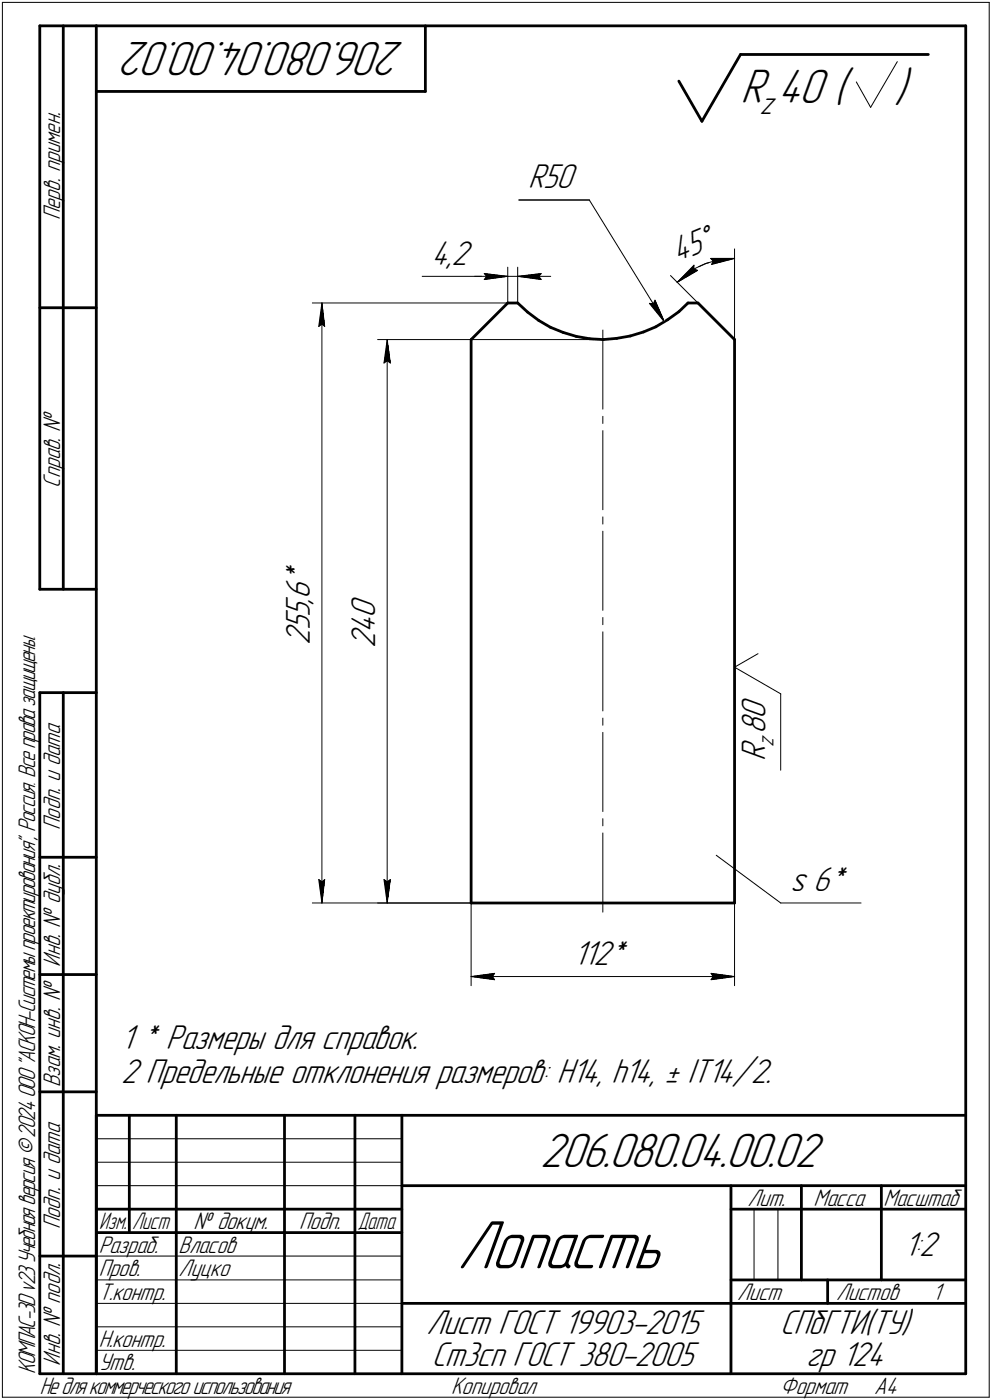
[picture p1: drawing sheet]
<svg xmlns="http://www.w3.org/2000/svg" width="211mm" height="298mm" viewBox="0 0 211 298" stroke-linecap="round" stroke-linejoin="round" font-family="sans-serif">
<defs><g id="words">
<text font-size="15.6" x="97.2" y="270.1">Лопасть</text>
<g font-size="10.9">
<text x="86" y="9" transform="rotate(-180 86 9)">206.080.04.00.02</text>
<text x="157.6" y="21.9">R 40 (</text>
<text x="190.3" y="21.9">)</text>
<text x="115" y="248.5">206.080.04.00.02</text>
</g>
<g font-size="7.8">
<text x="112.4" y="40">R50</text>
<text x="91.8" y="56.3">4,2</text>
<text x="144.1" y="55.9" transform="rotate(-22 144.1 55.9)">45Å</text>
<text x="65.9" y="124.4" transform="rotate(-90 65.9 124.4)">*</text>
<text x="65.9" y="131.4" transform="rotate(-90 65.9 131.4)">5</text>
<text x="65.9" y="128.6" transform="rotate(-90 65.9 128.6)">,</text>
<text x="65.9" y="127.6" transform="rotate(-90 65.9 127.6)">6</text>
<text x="79.8" y="131.6" transform="rotate(-90 79.8 131.6)">0</text>
<text x="65.9" y="137.4" transform="rotate(-90 65.9 137.4)">2</text>
<text x="65.9" y="134.2" transform="rotate(-90 65.9 134.2)">5</text>
<text x="79.8" y="137.9" transform="rotate(-90 79.8 137.9)">2</text>
<text x="79.8" y="134.8" transform="rotate(-90 79.8 134.8)">4</text>
<text x="162.9" y="153.2" transform="rotate(-90 162.9 153.2)">0</text>
<text x="162.9" y="156.3" transform="rotate(-90 162.9 156.3)">8</text>
<text x="162.9" y="162" transform="rotate(-90 162.9 162)">R</text>
<text x="168.1" y="189.7">s 6*</text>
<text x="122.1" y="205.4">112*</text>
<text x="25.8" y="223.4">1 * Размеры для справок.</text>
<text x="25.8" y="230.5">2 Предельные отклонения размеров: Н14, h14, ± IT14/2.</text>
<text x="192.4" y="267.5">1:2</text>
<text x="90.8" y="284.1">Лист ГОСТ 19903-2015</text>
<text x="166" y="284.1">СПбГТИ(ТУ)</text>
<text x="91.9" y="291">Ст3сп ГОСТ 380-2005</text>
<text x="171.5" y="291">гр 124</text>
</g>
<text font-size="7.3" x="161.6" y="24.4">z</text>
<g font-size="5.4">
<text x="12.8" y="46.9" transform="rotate(-90 12.8 46.9)">Перв. примен.</text>
<text x="12.8" y="103.8" transform="rotate(-90 12.8 103.8)">Справ. !</text>
<text x="12.8" y="176.7" transform="rotate(-90 12.8 176.7)">Подп. и дата</text>
<text x="12.8" y="205.8" transform="rotate(-90 12.8 205.8)">Инв. ! дубл.</text>
<text x="12.8" y="231.6" transform="rotate(-90 12.8 231.6)">Взам. инв. !</text>
<text x="159.1" y="256.8">Лит.</text>
<text x="173.1" y="256.8">Масса</text>
<text x="188" y="256.8">Масштаб</text>
<text x="12.8" y="261.7" transform="rotate(-90 12.8 261.7)">Подп. и дата</text>
<text x="41.2" y="261.8">! докум.</text>
<text x="63.6" y="261.8">Подп.</text>
<text x="21" y="266.8">Разраб.</text>
<text x="38" y="266.8">Власов</text>
<text x="21" y="271.8">Пров.</text>
<text x="38" y="271.8">Луцко</text>
<text x="21" y="276.8">Т.контр.</text>
<text x="156.9" y="276.8">Лист</text>
<text x="177.9" y="276.8">Листов</text>
<text x="198.4" y="276.8">1</text>
<text x="21" y="286.8">Н.контр.</text>
<text x="7.5" y="292.5" transform="rotate(-90 7.5 292.5)">КОМПАС-3Dv23Учебнаяверсия©2024ООО&quot;АСКОН-Системыпроектирования&quot;, Россия. Всеправазащищены.</text>
<text x="12.8" y="290.8" transform="rotate(-90 12.8 290.8)">Инв. ! подл.</text>
<text x="21" y="291.8">Утв.</text>
<text x="8.5" y="296.7">Недлякоммерческогоиспользования</text>
<text x="96" y="296.8">Копировал</text>
<text x="166" y="296.8">Формат</text>
<text x="186" y="296.8">A4</text>
</g>
<g font-size="5.3">
<text x="21.1" y="261.8">Изм.</text>
<text x="28.1" y="261.8">Лист</text>
<text x="76.1" y="261.8">Дата</text>
</g>
<text font-size="5.1" x="164.6" y="159.1" transform="rotate(-90 164.6 159.1)">z</text>
</g></defs>
<g fill="none" stroke="#000" stroke-width=".59">
<path d="M8.5 5.5v120zM8.5 5.5h12zM13.5 5.5v120zM20.5 5.5v287zM20.5 5.5h185zM20.5 19.5h70zM90.5 5.5v14zM144.4 17.3l5 8.5zM157.6 11.6l-8.2 14.2zM157.6 11.6h39.9zM205.5 5.5v287zM8.5 65.5h12z"/>
<path d="M100.2 72.3v120zM100.2 72.3l7.8-7.8zM108 64.5h2.2zM110.2 64.5l2.1 2zM112.3 66.5l2.3 1.7zM114.6 68.2l2.5 1.5zM117.1 69.7l2.7 1.1zM119.8 70.8l2.8 .8zM122.6 71.6l2.9 .5zM125.5 72.1l2.9 .2zM128.4 72.3l2.8-.2zM131.2 72.1l2.9-.6z"/>
<path d="M134.1 71.5l2.8-.8zM136.9 70.7l2.6-1.1zM139.5 69.6l2.6-1.5zM142.1 68.1l2.3-1.7zM144.4 66.4l2-1.9zM146.4 64.5h2.1zM148.5 64.5l7.8 7.8zM156.3 72.3v120zM8.5 125.5h12zM8.5 147.5v145zM8.5 147.5h12zM13.5 147.5v145z"/>
<path d="M8.5 182.5h12zM100.2 192.3h56.1zM8.5 207.5h12zM8.5 232.5h12zM20.5 237.5h185zM20.5 237.5v55zM27.5 237.5v25zM37.5 237.5v55zM60.5 237.5v55zM75.5 237.5v55zM85.5 237.5v55zM20.5 257.5h65z"/>
<path d="M85.5 252.5h120zM155.5 252.5v40zM155.5 257.5h15zM170.5 252.5v20zM170.5 257.5h35zM187.5 252.5v20zM8.5 267.5h12zM20.5 262.5h65zM85.5 277.5h70zM155.5 277.5h50zM155.5 272.5h50zM176.1 272.5v5z"/>
<path d="M8.5 292.5h12zM20.5 292.5h185z"/>
</g>
<g fill="none" stroke="#000" stroke-width=".21">
<path d="M.5 .5v297zM.5 .5h210zM182.2 17.4l3.1 5.5zM190.9 13.1l-5.6 9.8zM210.5 .5v297zM89.8 58.8h13.2zM101 58.8h7zM103 58.8h5zM103 58.3l5 .5zM103 58.3l.5 .5zM103 59.5l5-.7zM103.5 58.8l-.5 .7z"/>
<path d="M108 56.9v7.6zM108 58.8h2.2zM110.2 56.9v7.6zM110.2 58.8l4.9 .7zM110.2 58.8l4.9-.5zM110.2 58.8h7zM110.4 42.6h15zM114.6 58.8l.5 .7zM115.1 58.3l-.5 .5zM125.4 42.6l16 26zM142.7 58.7l5.8 5.8zM145.9 58.5l2-1.4z"/>
<path d="M147.7 56.5l-3.6 3.6zM147.7 56.5v.8zM147.7 57.3l.7 .3zM147.9 57.1l2.2-1zM150.1 56.1l2.3-.6zM151.2 55l.6 .6zM151.2 55h5.1zM151.4 56.3l4.9-1.3zM151.8 55.6l-.4 .7zM152.4 55.5l2.4-.4zM154.8 55.1l1.5-.1zM156.3 53v139.3z"/>
<path d="M66.5 64.5h41.5zM67.8 69.5l.7-.5zM68.5 64.5l.6 5zM68.5 69l.6 .5zM68.5 64.5l-.7 5zM68.5 64.5v127.8zM80.3 72.3h48zM81.7 77.3l.7-.5zM82.4 72.3l.7 5zM82.4 76.8l.7 .5zM82.4 72.3l-.7 5zM82.4 72.3v120z"/>
<path d="M128.3 70.3v16.8zM138.2 64.6l3.2 4zM138.2 64.6l.8 .1zM139.4 63.9l-.4 .8zM139.4 63.9l2 4.7zM144.1 60.1l1.8-1.6zM144.1 60.1l4.3-2.5zM128.3 88.6v1.6zM128.3 91.7v16.8zM128.3 110.1v1.5zM128.3 113.1v16.9zM128.3 131.5v1.5z"/>
<path d="M128.3 134.5v16.9zM128.3 152.9v1.5zM128.3 156v16.8zM156.3 142.1l5-2.9zM156.3 142.1l9.8 5.6zM166.1 147.7v16.3zM128.3 174.3v1.6zM128.3 177.4v16.8zM66.5 192.3h33.7zM67.8 187.3l.7 5zM67.8 187.3l.7 .5zM68.5 187.8l.6-.5z"/>
<path d="M69.1 187.3l-.6 5zM80.3 192.3h19.9zM81.7 187.3l.7 5zM81.7 187.3l.7 .5zM82.4 187.8l.7-.5zM83.1 187.3l-.7 5zM100.2 192.3v17.6zM152.4 182.1l13.7 10.2zM156.3 192.3v17.6zM166.1 192.3h17.1zM100.2 207.9l5-.6zM100.2 207.9l5 .7z"/>
<path d="M100.2 207.9h56.1zM104.7 207.9l.5 .7zM105.2 207.3l-.5 .6zM151.3 208.6l5-.7zM151.3 207.3l.4 .6zM151.3 207.3l5 .6zM151.7 207.9l-.4 .7zM20.5 247.5h65zM20.5 252.5h65zM20.5 242.5h65zM160.4 257.5v15zM165.5 257.5v15z"/>
<path d="M20.5 267.5h65zM20.5 272.5h65zM20.5 277.5h65zM.5 297.5h210zM20.5 282.5h65zM20.5 287.5h65z"/>
</g>
<g fill="#fff" stroke="#fff" stroke-width=".21">
<path d="M74.3 126.6h7.1zM74.3 126.7h7.1zM74.3 126.7h7.1zM74.3 126.8h7.1zM74.3 126.9h7.1zM74.3 127h7.1zM74.3 127.1h7.1zM74.3 127.2h7.1zM74.3 127.3h7.1zM74.3 127.3h7.1zM74.3 127.4h7.1zM74.3 127.5h7.1zM74.3 127.6h7.1zM74.3 127.7h7.1zM74.3 127.8h7.1zM74.3 127.8h7.1zM74.3 127.9h7.1zM74.3 128h7.1zM74.3 128.1h7.1zM74.3 128.2h7.1zM74.3 128.3h7.1zM74.3 128.4h7.1zM74.3 128.4h7.1zM74.3 128.5h7.1zM74.3 128.6h7.1zM74.3 128.7h7.1zM74.3 128.8h7.1zM74.3 128.9h7.1zM74.3 128.9h7.1zM74.3 129h7.1zM74.3 129.1h7.1zM74.3 129.2h7.1zM74.3 129.3h7.1zM74.3 129.4h7.1zM74.3 129.5h7.1zM74.3 129.5h7.1zM74.3 129.6h7.1zM74.3 129.7h7.1zM74.3 129.8h7.1zM74.3 129.9h7.1zM74.3 130h7.1zM74.3 130h7.1zM74.3 130.1h7.1zM74.3 130.2h7.1zM74.3 130.3h7.1zM74.3 130.4h7.1zM74.3 130.5h7.1zM74.3 130.6h7.1zM74.3 130.6h7.1zM74.3 130.7h7.1zM74.3 130.8h7.1zM74.3 130.9h7.1zM74.3 131h7.1zM74.3 131.1h7.1zM74.3 131.1h7.1zM74.3 131.2h7.1zM74.3 131.3h7.1zM74.3 131.4h7.1zM74.3 131.5h7.1zM74.3 131.6h7.1zM74.3 131.7h7.1zM74.3 131.7h7.1zM74.3 131.8h7.1zM74.3 131.9h7.1zM74.3 132h7.1zM74.3 132.1h7.1zM74.3 132.2h7.1zM74.3 132.2h7.1zM74.3 132.3h7.1zM74.3 132.4h7.1zM74.3 132.5h7.1zM74.3 132.6h7.1zM74.3 132.7h7.1zM74.3 132.8h7.1zM74.3 132.8h7.1zM74.3 132.9h7.1zM74.3 133h7.1zM74.3 133.1h7.1zM74.3 133.2h7.1zM74.3 133.3h7.1zM74.3 133.3h7.1zM74.3 133.4h7.1zM74.3 133.5h7.1zM74.3 133.6h7.1zM74.3 133.7h7.1zM74.3 133.8h7.1zM74.3 133.9h7.1zM74.3 133.9h7.1zM74.3 134h7.1zM74.3 134.1h7.1zM74.3 134.2h7.1zM74.3 134.3h7.1zM74.3 134.4h7.1zM74.3 134.5h7.1zM74.3 134.5h7.1zM74.3 134.6h7.1zM74.3 134.7h7.1zM74.3 134.8h7.1zM74.3 134.9h7.1zM74.3 135h7.1zM74.3 135h7.1zM74.3 135.1h7.1zM74.3 135.2h7.1zM74.3 135.3h7.1zM74.3 135.4h7.1zM74.3 135.5h7.1zM74.3 135.6h7.1zM74.3 135.6h7.1zM74.3 135.7h7.1zM74.3 135.8h7.1zM74.3 135.9h7.1zM74.3 136h7.1zM74.3 136.1h7.1zM74.3 136.1h7.1zM74.3 136.2h7.1zM74.3 136.3h7.1zM74.3 136.4h7.1zM74.3 136.5h7.1zM74.3 136.6h7.1zM74.3 136.7h7.1zM74.3 136.7h7.1zM74.3 136.8h7.1zM74.3 136.9h7.1zM74.3 137h7.1zM74.3 137.1h7.1zM74.3 137.2h7.1zM74.3 137.2h7.1zM74.3 137.3h7.1zM74.3 137.4h7.1zM74.3 137.5h7.1zM74.3 137.6h7.1zM74.3 137.7h7.1zM74.3 137.8h7.1zM74.3 137.8h7.1z"/>
<path d="M82.3 72.6h.2zM82.3 72.6h.2zM82.2 72.7h.4zM82.2 72.8h.4zM82.1 72.9h.5zM82.1 73h.6zM82.1 73.1h.6zM82 73.2h.8zM82 73.2h.8zM82 73.3h.9zM82 73.4h.9zM81.9 73.5h1zM81.9 73.6h1.1zM81.9 73.7h1.1zM81.8 73.7h1.3zM81.8 73.8h1.3zM81.7 73.9h1.4zM81.7 74h1.4zM81.6 74.1h1.5zM81.6 74.2h1.6zM81.6 74.3h1.6zM81.6 74.3h1.6zM81.6 74.4h1.6zM81.6 74.5h1.6zM81.6 74.6h1.6zM81.6 74.7h1.6zM81.5 74.8h1.7zM81.5 74.8h1.8zM81.5 74.9h1.8zM81.5 75h1.8zM81.5 75.1h1.8zM81.5 75.2h1.8zM81.5 75.3h1.8zM81.4 75.4h1.9zM81.4 75.4h1.9zM81.4 75.5h1.9zM81.4 75.6h2zM81.4 75.7h2zM81.4 75.8h2zM81.4 75.9h2zM81.4 75.9h2zM81.4 76h2zM81.4 76.1h2zM81.4 76.2h2zM81.4 76.3h2.1zM81.4 76.4h2.1zM81.4 76.5h2.1zM81.3 76.5h2.2zM81.3 76.6h2.2zM81.3 76.7h2.2zM81.3 76.8h2.2zM81.3 76.9h2.2zM81.3 77h2.2zM81.3 77h2.3zM81.2 77.1h2.4zM81.2 77.2h2.4zM81.2 77.3h2.4zM81.2 77.4h2.4zM81.2 77.5h2.4zM81.2 77.6h2.4zM81.2 77.6h2.4z"/>
<path d="M81.1 186.8h2.5zM81.2 186.9h2.4zM81.2 186.9h2.4zM81.2 187h2.4zM81.2 187.1h2.4zM81.2 187.2h2.4zM81.2 187.3h2.4zM81.2 187.4h2.4zM81.3 187.5h2.3zM81.3 187.5h2.2zM81.3 187.6h2.2zM81.3 187.7h2.2zM81.3 187.8h2.2zM81.3 187.9h2.2zM81.3 188h2.2zM81.4 188h2.1zM81.4 188.1h2.1zM81.4 188.2h2.1zM81.4 188.3h2zM81.4 188.4h2zM81.4 188.5h2zM81.4 188.6h2zM81.4 188.6h2zM81.4 188.7h2zM81.4 188.8h2zM81.4 188.9h2zM81.4 189h2zM81.4 189.1h1.9zM81.4 189.1h1.9zM81.4 189.2h1.9zM81.5 189.3h1.8zM81.5 189.4h1.8zM81.5 189.5h1.8zM81.5 189.6h1.8zM81.5 189.7h1.8zM81.5 189.7h1.8zM81.5 189.8h1.7zM81.6 189.9h1.6zM81.6 190h1.6zM81.6 190.1h1.6zM81.6 190.2h1.6zM81.6 190.2h1.6zM81.6 190.3h1.6zM81.6 190.4h1.6zM81.6 190.5h1.5zM81.7 190.6h1.4zM81.7 190.7h1.4zM81.8 190.8h1.3zM81.8 190.8h1.3zM81.9 190.9h1.1zM81.9 191h1.1zM81.9 191.1h1zM82 191.2h.9zM82 191.3h.9zM82 191.3h.8zM82 191.4h.8zM82.1 191.5h.6zM82.1 191.6h.6zM82.1 191.7h.5zM82.2 191.8h.4zM82.2 191.9h.4zM82.3 191.9h.2zM82.3 192h.2z"/>
<path d="M91.8 50.7h9.2zM91.8 50.8h9.2zM91.8 50.9h9.2zM91.8 51h9.2zM91.8 51.1h9.2zM91.8 51.1h9.2zM91.8 51.2h9.2zM91.8 51.3h9.2zM91.8 51.4h9.2zM91.8 51.5h9.2zM91.8 51.6h9.2zM91.8 51.6h9.2zM91.8 51.7h9.2zM91.8 51.8h9.2zM91.8 51.9h9.2zM91.8 52h9.2zM91.8 52.1h9.2zM91.8 52.2h9.2zM91.8 52.2h9.2zM91.8 52.3h9.2zM91.8 52.4h9.2zM91.8 52.5h9.2zM91.8 52.6h9.2zM91.8 52.7h9.2zM91.8 52.7h9.2zM91.8 52.8h9.2zM91.8 52.9h9.2zM91.8 53h9.2zM91.8 53.1h9.2zM91.8 53.2h9.2zM91.8 53.3h9.2zM91.8 53.3h9.2zM91.8 53.4h9.2zM91.8 53.5h9.2zM91.8 53.6h9.2zM91.8 53.7h9.2zM91.8 53.8h9.2zM91.8 53.8h9.2zM91.8 53.9h9.2zM91.8 54h9.2zM91.8 54.1h9.2zM91.8 54.2h9.2zM91.8 54.3h9.2zM91.8 54.4h9.2zM91.8 54.4h9.2zM91.8 54.5h9.2zM91.8 54.6h9.2zM91.8 54.7h9.2zM91.8 54.8h9.2zM91.8 54.9h9.2zM91.8 54.9h9.2zM91.8 55h9.2zM91.8 55.1h9.2zM91.8 55.2h9.2zM91.8 55.3h9.2zM91.8 55.4h9.2zM91.8 55.5h9.2zM91.8 55.5h9.2zM91.8 55.6h9.2zM91.8 55.7h9.2zM91.8 55.8h9.2zM91.8 55.9h9.2zM91.8 56h9.2zM91.8 56h9.2zM91.8 56.1h9.2zM91.8 56.2h9.2zM91.8 56.3h9.2zM91.8 56.4h9.2zM91.8 56.5h9.2zM91.8 56.6h9.2zM91.8 56.6h9.2zM91.8 56.7h9.2zM91.8 56.8h9.2zM91.8 56.9h9.2zM91.8 57h9.2zM91.8 57.1h9.2zM91.8 57.1h9.2zM91.8 57.2h9.2zM91.8 57.3h9.2zM91.8 57.4h9.2zM91.8 57.5h9.2zM91.8 57.6h9.2zM91.8 57.7h9.2zM91.8 57.7h9.2zM91.8 57.8h9.2z"/>
<path d="M102.5 57.7h.7zM102.5 57.8h1.3zM102.5 57.9h1.9zM102.5 58h2.6zM102.5 58.1h3.2zM102.5 58.2h3.8zM102.5 58.3h4zM102.5 58.3h4.3zM102.5 58.4h4.4zM102.5 58.5h4.7zM102.5 58.6h4.9zM102.5 58.7h5.1zM102.5 58.8h5.4zM102.5 58.8h5.5zM102.5 58.9h5.4zM102.5 59h5.2zM102.5 59.1h4.9zM102.5 59.2h4.8zM102.5 59.3h4.6zM102.5 59.4h4.3zM102.5 59.4h4.2zM102.5 59.5h4zM102.5 59.6h3.8zM102.5 59.7h3.2zM102.5 59.8h2.6zM102.5 59.9h1.9zM102.5 59.9h1.3zM102.5 60h.7z"/>
<path d="M115.1 57.7h.6zM114.5 57.8h1.2zM113.8 57.9h1.9zM113.2 58h2.5zM112.6 58.1h3.1zM111.9 58.2h3.8zM111.8 58.3h3.9zM111.5 58.3h4.2zM111.3 58.4h4.4zM111.1 58.5h4.6zM110.8 58.6h4.9zM110.7 58.7h5zM110.4 58.8h5.3zM110.2 58.8h5.5zM110.4 58.9h5.3zM110.6 59h5.1zM110.7 59.1h5zM111 59.2h4.7zM111.2 59.3h4.5zM111.3 59.4h4.4zM111.6 59.4h4.1zM111.8 59.5h3.9zM111.9 59.6h3.8zM112.6 59.7h3.1zM113.2 59.8h2.5zM113.8 59.9h1.9zM114.5 59.9h1.2zM115.1 60h.6z"/>
<path d="M150.9 46.9h.2zM150.7 47h.4zM150.5 47.1h.7zM150.3 47.2h.9zM150 47.2h1.3zM149.9 47.3h1.4zM149.7 47.4h1.6zM149.4 47.5h2zM149.3 47.6h2.1zM149 47.7h2.5zM148.8 47.8h2.7zM148.7 47.8h2.9zM148.4 47.9h3.2zM148.3 48h3.3zM148 48.1h3.6zM147.8 48.2h3.8zM147.7 48.3h4zM147.4 48.3h4.3zM147.2 48.4h4.5zM147 48.5h4.8zM146.8 48.6h5zM146.6 48.7h5.3zM146.4 48.8h5.5zM146.2 48.9h5.8zM146 48.9h6zM145.8 49h6.2zM145.6 49.1h6.5zM145.4 49.2h6.7zM145.2 49.3h6.9zM144.9 49.4h7.2zM144.8 49.4h7.3zM144.6 49.5h7.6zM144.4 49.6h7.8zM144.2 49.7h8.1zM143.9 49.8h8.4zM143.8 49.9h8.6zM143.6 50h8.8zM143.3 50h9.1zM143.2 50.1h9.3zM142.9 50.2h9.6zM142.7 50.3h9.9zM142.6 50.4h10zM142.3 50.5h10.3zM142.2 50.5h10.5zM141.9 50.6h10.8zM142 50.7h10.7zM142 50.8h10.7zM142.1 50.9h10.7zM142.1 51h10.7zM142.2 51.1h10.6zM142.2 51.1h10.7zM142.2 51.2h10.7zM142.2 51.3h10.8zM142.2 51.4h10.8zM142.3 51.5h10.7zM142.3 51.6h10.8zM142.4 51.6h10.7zM142.4 51.7h10.8zM142.4 51.8h10.8zM142.5 51.9h10.7zM142.5 52h10.7zM142.6 52.1h10.6zM142.6 52.2h10.7zM142.6 52.2h10.7zM142.7 52.3h10.7zM142.7 52.4h10.7zM142.7 52.5h10.7zM142.7 52.6h10.8zM142.8 52.7h10.7zM142.8 52.7h10.8zM142.8 52.8h10.8zM142.9 52.9h10.8zM142.9 53h10.8zM143 53.1h10.7zM143 53.2h10.8zM143 53.3h10.8zM143.1 53.3h10.7zM143.1 53.4h10.7zM143.2 53.5h10.6zM143.2 53.6h10.5zM143.3 53.7h10.2zM143.3 53.8h9.9zM143.3 53.8h9.8zM143.3 53.9h9.5zM143.3 54h9.4zM143.4 54.1h9.1zM143.4 54.2h8.8zM143.4 54.3h8.7zM143.5 54.4h8.3zM143.5 54.4h8.1zM143.6 54.5h7.9zM143.6 54.6h7.6zM143.7 54.7h7.3zM143.7 54.8h7.1zM143.7 54.9h6.9zM143.8 54.9h6.7zM143.8 55h6.4zM143.8 55.1h6.2zM143.8 55.2h6zM143.8 55.3h5.8zM143.9 55.4h5.5zM143.9 55.5h5.3zM144 55.5h5zM144 55.6h4.8zM144.1 55.7h4.5zM144.1 55.8h4.3zM144.1 55.9h4.1zM144.2 56h3.8zM144.2 56h3.5zM144.3 56.1h3.3zM144.3 56.2h3.1zM144.3 56.3h2.9zM144.4 56.4h2.6zM144.4 56.5h2.3zM144.4 56.6h2.2zM144.4 56.6h2zM144.5 56.7h1.6zM144.5 56.8h1.5zM144.5 56.9h1.2zM144.6 57h.9zM144.6 57.1h.8zM144.7 57.1h.4zM144.7 57.2h.2z"/>
<path d="M147.6 55.9h.2zM147.5 56h.4zM147.4 56h.5zM147.3 56.1h.7zM147.2 56.2h.9zM147.2 56.3h1zM147.1 56.4h1.1zM147 56.5h1.3zM146.9 56.6h1.4zM146.8 56.6h1.6zM146.7 56.7h1.7zM146.6 56.8h1.9zM146.6 56.9h2zM146.5 57h2.2zM146.4 57.1h2.4zM146.3 57.1h2.5zM146.2 57.2h2.6zM146.1 57.3h2.8zM146 57.4h3zM146 57.5h3.1zM145.9 57.6h3.3zM145.8 57.7h3.4zM145.7 57.7h3.4zM145.6 57.8h3.3zM145.5 57.9h3.3zM145.5 58h3.2zM145.4 58.1h3.1zM145.3 58.2h3.1zM145.2 58.3h3.1zM145.1 58.3h3zM145 58.4h3zM145 58.5h2.8zM144.9 58.6h2.8zM144.9 58.7h2.7zM144.9 58.8h2.5zM144.9 58.8h2.3zM144.8 58.9h2.4zM144.8 59h2.2zM144.7 59.1h2.1zM144.7 59.2h2zM144.6 59.3h2zM144.5 59.4h1.9zM144.5 59.4h1.8zM144.4 59.5h1.7zM144.4 59.6h1.6zM144.4 59.7h1.3zM144.4 59.8h1zM144.3 59.9h.7zM144.3 59.9h.5zM144.2 60h.2z"/>
<path d="M150.6 54.5h3.8zM150.7 54.6h4.1zM150.7 54.7h4.4zM150.7 54.8h4.7zM150.7 54.9h5zM150.7 54.9h5.3zM150.7 55h5.6zM150.7 55.1h5.5zM150.8 55.2h5.2zM150.8 55.3h5.1zM150.8 55.4h4.9zM150.8 55.5h4.7zM150.8 55.5h4.6zM150.8 55.6h4.5zM150.8 55.7h4.3zM150.9 55.8h4zM150.9 55.9h3.9zM150.9 56h3.7zM150.9 56h3.4zM150.9 56.1h3.1zM150.9 56.2h2.9zM150.9 56.3h2.5zM151 56.4h2.2zM151 56.5h1.8zM151 56.6h1.5zM151 56.6h1.2zM151 56.7h.9zM151 56.8h.6zM151 56.9h.3z"/>
<path d="M139.4 63.3h.2zM139.3 63.4h.3zM139.1 63.5h.6zM139 63.6h.7zM138.9 63.7h.9zM138.7 63.8h1.1zM138.5 63.8h1.4zM138.4 63.9h1.5zM138.3 64h1.7zM138.2 64.1h1.8zM138 64.2h2zM137.8 64.3h2.2zM137.8 64.3h2.2zM137.6 64.4h2.5zM137.4 64.5h2.7zM137.5 64.6h2.7zM137.6 64.7h2.6zM137.7 64.8h2.6zM137.8 64.9h2.5zM137.8 64.9h2.5zM137.8 65h2.6zM137.9 65.1h2.5zM138 65.2h2.5zM138.1 65.3h2.4zM138.2 65.4h2.3zM138.3 65.4h2.2zM138.3 65.5h2.3zM138.3 65.6h2.3zM138.4 65.7h2.3zM138.5 65.8h2.2zM138.6 65.9h2.1zM138.6 66h2.2zM138.7 66h2.1zM138.8 66.1h2.1zM138.9 66.2h2zM138.9 66.3h2.1zM139 66.4h2zM139 66.5h2.1zM139.1 66.5h2zM139.2 66.6h1.9zM139.3 66.7h1.8zM139.4 66.8h1.7zM139.4 66.9h1.7zM139.4 67h1.7zM139.5 67.1h1.6zM139.6 67.1h1.6zM139.7 67.2h1.5zM139.8 67.3h1.4zM139.8 67.4h1.4zM140 67.5h1.2zM140 67.6h1.2zM140.2 67.6h1.1zM140.3 67.7h1zM140.4 67.8h.9zM140.5 67.9h.8zM140.6 68h.7zM140.7 68.1h.6zM140.9 68.2h.5zM141 68.2h.4zM141.1 68.3h.3zM141.2 68.4h.2z"/>
<path d="M112.4 34.5h11zM112.4 34.5h11zM112.4 34.6h11zM112.4 34.7h11zM112.4 34.8h11zM112.4 34.9h11zM112.4 35h11zM112.4 35.1h11zM112.4 35.1h11zM112.4 35.2h11zM112.4 35.3h11zM112.4 35.4h11zM112.4 35.5h11zM112.4 35.6h11zM112.4 35.6h11zM112.4 35.7h11zM112.4 35.8h11zM112.4 35.9h11zM112.4 36h11zM112.4 36.1h11zM112.4 36.2h11zM112.4 36.2h11zM112.4 36.3h11zM112.4 36.4h11zM112.4 36.5h11zM112.4 36.6h11zM112.4 36.7h11zM112.4 36.7h11zM112.4 36.8h11zM112.4 36.9h11zM112.4 37h11zM112.4 37.1h11zM112.4 37.2h11zM112.4 37.3h11zM112.4 37.3h11zM112.4 37.4h11zM112.4 37.5h11zM112.4 37.6h11zM112.4 37.7h11zM112.4 37.8h11zM112.4 37.8h11zM112.4 37.9h11zM112.4 38h11zM112.4 38.1h11zM112.4 38.2h11zM112.4 38.3h11zM112.4 38.4h11zM112.4 38.4h11zM112.4 38.5h11zM112.4 38.6h11zM112.4 38.7h11zM112.4 38.8h11zM112.4 38.9h11zM112.4 38.9h11zM112.4 39h11zM112.4 39.1h11zM112.4 39.2h11zM112.4 39.3h11zM112.4 39.4h11zM112.4 39.5h11zM112.4 39.5h11zM112.4 39.6h11zM112.4 39.7h11zM112.4 39.8h11zM112.4 39.9h11zM112.4 40h11zM112.4 40h11zM112.4 40.1h11zM112.4 40.2h11zM112.4 40.3h11zM112.4 40.4h11zM112.4 40.5h11zM112.4 40.6h11zM112.4 40.6h11zM112.4 40.7h11zM112.4 40.8h11zM112.4 40.9h11zM112.4 41h11zM112.4 41.1h11zM112.4 41.1h11zM112.4 41.2h11zM112.4 41.3h11zM112.4 41.4h11zM112.4 41.5h11z"/>
<path d="M122.1 199.8h12.4zM122.1 199.9h12.4zM122.1 200h12.4zM122.1 200.1h12.4zM122.1 200.2h12.4zM122.1 200.2h12.4zM122.1 200.3h12.4zM122.1 200.4h12.4zM122.1 200.5h12.4zM122.1 200.6h12.4zM122.1 200.7h12.4zM122.1 200.7h12.4zM122.1 200.8h12.4zM122.1 200.9h12.4zM122.1 201h12.4zM122.1 201.1h12.4zM122.1 201.2h12.4zM122.1 201.3h12.4zM122.1 201.3h12.4zM122.1 201.4h12.4zM122.1 201.5h12.4zM122.1 201.6h12.4zM122.1 201.7h12.4zM122.1 201.8h12.4zM122.1 201.8h12.4zM122.1 201.9h12.4zM122.1 202h12.4zM122.1 202.1h12.4zM122.1 202.2h12.4zM122.1 202.3h12.4zM122.1 202.4h12.4zM122.1 202.4h12.4zM122.1 202.5h12.4zM122.1 202.6h12.4zM122.1 202.7h12.4zM122.1 202.8h12.4zM122.1 202.9h12.4zM122.1 202.9h12.4zM122.1 203h12.4zM122.1 203.1h12.4zM122.1 203.2h12.4zM122.1 203.3h12.4zM122.1 203.4h12.4zM122.1 203.5h12.4zM122.1 203.5h12.4zM122.1 203.6h12.4zM122.1 203.7h12.4zM122.1 203.8h12.4zM122.1 203.9h12.4zM122.1 204h12.4zM122.1 204h12.4zM122.1 204.1h12.4zM122.1 204.2h12.4zM122.1 204.3h12.4zM122.1 204.4h12.4zM122.1 204.5h12.4zM122.1 204.6h12.4zM122.1 204.6h12.4zM122.1 204.7h12.4zM122.1 204.8h12.4zM122.1 204.9h12.4zM122.1 205h12.4zM122.1 205.1h12.4zM122.1 205.1h12.4zM122.1 205.2h12.4zM122.1 205.3h12.4zM122.1 205.4h12.4zM122.1 205.5h12.4zM122.1 205.6h12.4zM122.1 205.7h12.4zM122.1 205.7h12.4zM122.1 205.8h12.4zM122.1 205.9h12.4zM122.1 206h12.4zM122.1 206.1h12.4zM122.1 206.2h12.4zM122.1 206.2h12.4zM122.1 206.3h12.4zM122.1 206.4h12.4zM122.1 206.5h12.4zM122.1 206.6h12.4zM122.1 206.7h12.4zM122.1 206.8h12.4zM122.1 206.8h12.4z"/>
<path d="M105.2 206.8h.5zM104.6 206.8h1.1zM103.9 206.9h1.8zM103.3 207h2.4zM102.7 207.1h3zM102 207.2h3.7zM101.9 207.3h3.8zM101.7 207.3h4zM101.4 207.4h4.3zM101.3 207.5h4.4zM101.1 207.6h4.6zM100.8 207.7h4.9zM100.7 207.8h5zM100.5 207.9h5.2zM100.2 207.9h5.5zM100.5 208h5.2zM100.7 208.1h5zM100.8 208.2h4.9zM101.1 208.3h4.6zM101.3 208.4h4.4zM101.4 208.4h4.3zM101.7 208.5h4zM101.9 208.6h3.8zM102 208.7h3.7zM102.8 208.8h2.9zM103.5 208.9h2.2zM104.3 209h1.4zM105.1 209h.6z"/>
<path d="M150.8 206.8h.7zM150.8 206.8h1.3zM150.8 206.9h1.9zM150.8 207h2.4zM150.8 207.1h3zM150.8 207.2h3.6zM150.8 207.3h3.9zM150.8 207.3h4.1zM150.8 207.4h4.3zM150.8 207.5h4.5zM150.8 207.6h4.7zM150.8 207.7h4.9zM150.8 207.8h5.2zM150.8 207.9h5.3zM150.8 207.9h5.5zM150.8 208h5.3zM150.8 208.1h5.2zM150.8 208.2h4.9zM150.8 208.3h4.7zM150.8 208.4h4.5zM150.8 208.4h4.3zM150.8 208.5h4.1zM150.8 208.6h3.9zM150.8 208.7h3.6zM150.8 208.8h3zM150.8 208.9h2.2zM150.8 209h1.5zM150.8 209h.8z"/>
<path d="M161.5 138.4h.3zM161.4 138.5h.4zM161.3 138.6h.5zM161.1 138.7h.7zM161 138.8h.8zM160.8 138.9h1zM160.7 138.9h1.1zM160.5 139h1.3zM160.4 139.1h1.4zM160.2 139.2h1.6zM160.1 139.3h1.7zM159.9 139.4h1.9zM159.8 139.4h2zM159.7 139.5h2.1zM159.5 139.6h2.3zM159.3 139.7h2.5zM159.2 139.8h2.6zM159.1 139.9h2.7zM158.9 140h2.9zM158.7 140h3.1zM158.6 140.1h3.2zM158.5 140.2h3.3zM158.3 140.3h3.5zM158.2 140.4h3.6zM158.1 140.5h3.7zM157.9 140.5h3.9zM157.7 140.6h4.1zM157.6 140.7h4.2zM157.5 140.8h4.3zM157.3 140.9h4.5zM157.1 141h4.7zM157 141.1h4.8zM157 141.1h4.8zM157 141.2h4.8zM157 141.3h4.8zM157 141.4h4.8zM157 141.5h4.8zM157 141.6h4.8zM157 141.6h4.8zM157 141.7h4.8zM157 141.8h4.8zM157 141.9h4.8zM157 142h4.8zM157 142.1h4.8zM157 142.2h4.8zM157 142.2h4.8zM157 142.3h4.8zM157 142.4h4.8zM157 142.5h4.8zM157 142.6h4.8zM157 142.7h4.8zM157 142.7h4.8zM157 142.8h4.8zM157 142.9h4.8zM157 143h4.8zM157 143.1h4.8zM157 143.2h4.8zM157 143.3h4.8zM157 143.3h4.8zM157 143.4h4.8zM157 143.5h4.8zM157 143.6h4.8zM157 143.7h4.8zM157 143.8h4.8zM157 143.8h4.8zM157 143.9h4.8zM157 144h4.8zM157 144.1h4.8zM157 144.2h4.8zM157 144.3h4.8zM157 144.4h4.8zM157 144.4h4.8zM157 144.5h4.8zM157 144.6h4.8zM157 144.7h5zM157 144.8h5.1zM157 144.9h5.3zM157 144.9h5.4zM157 145h5.6zM157 145.1h5.7zM157 145.2h5.8zM157 145.3h6zM157 145.4h6.2zM157 145.5h6.2zM157 145.5h6.4zM157 145.6h6.6zM157 145.7h6.7zM157 145.8h6.8zM157 145.9h7zM157 146h7.1zM157 146h7.3zM157 146.1h7.4zM157 146.2h7.5zM157 146.3h7.7zM157 146.4h7.8zM157 146.5h7.9zM157 146.6h8.1zM157 146.6h8.3zM157 146.7h8.4zM157 146.8h8.5zM157 146.9h8.7zM157 147h8.8zM157 147.1h8.9zM157 147.2h9.1zM157 147.2h9.2zM157 147.3h9.4zM157 147.4h9.5zM157 147.5h9.6zM157 147.6h9.6zM157 147.7h9.6zM157 147.7h9.6zM157 147.8h9.6zM157 147.9h9.6zM157 148h9.6zM157 148.1h9.6zM157 148.2h9.6zM157 148.3h9.6zM157 148.3h9.6zM157 148.4h9.6zM157 148.5h9.6zM157 148.6h9.6zM157 148.7h9.6zM157 148.8h9.6zM157 148.8h9.6zM157 148.9h9.6zM157 149h9.6zM157 149.1h9.6zM157 149.2h9.6zM157 149.3h9.6zM157 149.4h9.6zM157 149.4h9.6zM157 149.5h9.6zM157 149.6h9.6zM157 149.7h9.6zM157 149.8h9.6zM157 149.9h9.6zM157 149.9h9.6zM157 150h9.6zM157 150.1h9.6zM157 150.2h9.6zM157 150.3h9.6zM157 150.4h9.6zM157 150.5h9.6zM157 150.5h9.6zM157 150.6h9.6zM157 150.7h9.6zM157 150.8h9.6zM157 150.9h9.6zM157 151h9.6zM157 151h9.6zM157 151.1h9.6zM157 151.2h9.6zM157 151.3h9.6zM157 151.4h9.6zM157 151.5h9.6zM157 151.6h9.6zM157 151.6h9.6zM157 151.7h9.6zM157 151.8h9.6zM157 151.9h9.6zM157 152h9.6zM157 152.1h9.6zM157 152.1h9.6zM157 152.2h9.6zM157 152.3h9.6zM157 152.4h9.6zM157 152.5h9.6zM157 152.6h9.6zM157 152.7h9.6zM157 152.7h9.6zM157 152.8h9.6zM157 152.9h9.6zM157 153h9.6zM157 153.1h9.6zM157 153.2h9.6zM157 153.2h9.6zM157 153.3h9.6zM157 153.4h9.6zM157 153.5h9.6zM157 153.6h9.6zM157 153.7h9.6zM157 153.8h9.6zM157 153.8h9.6zM157 153.9h9.6zM157 154h9.6zM157 154.1h9.6zM157 154.2h9.6zM157 154.3h9.6zM157 154.3h9.6zM157 154.4h9.6zM157 154.5h9.6zM157 154.6h9.6zM157 154.7h9.6zM157 154.8h9.6zM157 154.9h9.6zM157 154.9h9.6zM157 155h9.6zM157 155.1h9.6zM157 155.2h9.6zM157 155.3h9.6zM157 155.4h9.6zM157 155.4h9.6zM157 155.5h9.6zM157 155.6h9.6zM157 155.7h9.6zM157 155.8h9.6zM157 155.9h9.6zM157 156h9.6zM157 156h9.6zM157 156.1h9.6zM157 156.2h9.6zM157 156.3h9.6zM157 156.4h9.6zM157 156.5h9.6zM157 156.5h9.6zM157 156.6h9.6zM157 156.7h9.6zM157 156.8h9.6zM157 156.9h9.6zM157 157h9.6zM157 157.1h9.6zM157 157.1h9.6zM157 157.2h9.6zM157 157.3h9.6zM157 157.4h9.6zM157 157.5h9.6zM157 157.6h9.6zM157 157.6h9.6zM157 157.7h9.6zM157 157.8h9.6zM157 157.9h9.6zM157 158h9.6zM157 158.1h9.6zM157 158.2h9.6zM157 158.2h9.6zM157 158.3h9.6zM157 158.4h9.6zM157 158.5h9.6zM157 158.6h9.6zM157 158.7h9.6zM157 158.7h9.6zM157 158.8h9.6zM157 158.9h9.6zM157 159h9.6zM157 159.1h9.6zM157 159.2h9.6zM157 159.3h9.6zM157 159.3h9.6zM157 159.4h9.6zM157 159.5h9.6zM157 159.6h9.6zM157 159.7h9.6zM157 159.8h9.6zM157 159.9h9.6zM157 159.9h9.6zM157 160h9.6zM157 160.1h9.6zM157 160.2h9.6zM157 160.3h9.6zM157 160.4h9.6zM157 160.4h9.6zM157 160.5h9.6zM157 160.6h9.6zM157 160.7h9.6zM157 160.8h9.6zM157 160.9h9.6zM157 161h9.6zM157 161h9.6zM157 161.1h9.6zM157 161.2h9.6zM157 161.3h9.6zM157 161.4h9.6zM157 161.5h9.6zM157 161.5h9.6zM157 161.6h9.6zM157 161.7h9.6zM157 161.8h9.6zM157 161.9h9.6zM157 162h9.6zM157 162.1h9.6zM157 162.1h9.6zM157 162.2h9.6zM157 162.3h9.6zM157 162.4h9.6zM157 162.5h9.6zM157 162.6h9.6zM157 162.6h9.6zM157 162.7h9.6zM157 162.8h9.6zM157 162.9h9.6zM157 163h9.6zM157 163.1h9.6zM157 163.2h9.6zM157 163.2h9.6zM157 163.3h9.6zM157 163.4h9.6zM157 163.5h9.6zM157 163.6h9.6zM157 163.7h9.6zM157 163.7h9.6zM157 163.8h9.6zM157 163.9h9.6zM157 164h9.6zM157 164.1h9.6zM157 164.2h9.6zM157 164.3h9.6zM157 164.3h9.6zM157 164.4h9.6z"/>
<path d="M60.4 119.4h7.1zM60.4 119.5h7.1zM60.4 119.5h7.1zM60.4 119.6h7.1zM60.4 119.7h7.1zM60.4 119.8h7.1zM60.4 119.9h7.1zM60.4 120h7.1zM60.4 120.1h7.1zM60.4 120.1h7.1zM60.4 120.2h7.1zM60.4 120.3h7.1zM60.4 120.4h7.1zM60.4 120.5h7.1zM60.4 120.6h7.1zM60.4 120.6h7.1zM60.4 120.7h7.1zM60.4 120.8h7.1zM60.4 120.9h7.1zM60.4 121h7.1zM60.4 121.1h7.1zM60.4 121.2h7.1zM60.4 121.2h7.1zM60.4 121.3h7.1zM60.4 121.4h7.1zM60.4 121.5h7.1zM60.4 121.6h7.1zM60.4 121.7h7.1zM60.4 121.8h7.1zM60.4 121.8h7.1zM60.4 121.9h7.1zM60.4 122h7.1zM60.4 122.1h7.1zM60.4 122.2h7.1zM60.4 122.3h7.1zM60.4 122.3h7.1zM60.4 122.4h7.1zM60.4 122.5h7.1zM60.4 122.6h7.1zM60.4 122.7h7.1zM60.4 122.8h7.1zM60.4 122.9h7.1zM60.4 122.9h7.1zM60.4 123h7.1zM60.4 123.1h7.1zM60.4 123.2h7.1zM60.4 123.3h7.1zM60.4 123.4h7.1zM60.4 123.4h7.1zM60.4 123.5h7.1zM60.4 123.6h7.1zM60.4 123.7h7.1zM60.4 123.8h7.1zM60.4 123.9h7.1zM60.4 124h7.1zM60.4 124h7.1zM60.4 124.1h7.1zM60.4 124.2h7.1zM60.4 124.3h7.1zM60.4 124.4h7.1zM60.4 124.5h7.1zM60.4 124.5h7.1zM60.4 124.6h7.1zM60.4 124.7h7.1zM60.4 124.8h7.1zM60.4 124.9h7.1zM60.4 125h7.1zM60.4 125.1h7.1zM60.4 125.1h7.1zM60.4 125.2h7.1zM60.4 125.3h7.1zM60.4 125.4h7.1zM60.4 125.5h7.1zM60.4 125.6h7.1zM60.4 125.6h7.1zM60.4 125.7h7.1zM60.4 125.8h7.1zM60.4 125.9h7.1zM60.4 126h7.1zM60.4 126.1h7.1zM60.4 126.2h7.1zM60.4 126.2h7.1zM60.4 126.3h7.1zM60.4 126.4h7.1zM60.4 126.5h7.1zM60.4 126.6h7.1zM60.4 126.7h7.1zM60.4 126.7h7.1zM60.4 126.8h7.1zM60.4 126.9h7.1zM60.4 127h7.1zM60.4 127.1h7.1zM60.4 127.2h7.1zM60.4 127.3h7.1zM60.4 127.3h7.1zM60.4 127.4h7.1zM60.4 127.5h7.1zM60.4 127.6h7.1zM60.4 127.7h7.1zM60.4 127.8h7.1zM60.4 127.8h7.1zM60.4 127.9h7.1zM60.4 128h7.1zM60.4 128.1h7.1zM60.4 128.2h7.1zM60.4 128.3h7.1zM60.4 128.4h7.1zM60.4 128.4h7.1zM60.4 128.5h7.1zM60.4 128.6h7.1zM60.4 128.7h7.1zM60.4 128.8h7.1zM60.4 128.9h7.1zM60.4 128.9h7.1zM60.4 129h7.1zM60.4 129.1h7.1zM60.4 129.2h7.1zM60.4 129.3h7.1zM60.4 129.4h7.1zM60.4 129.5h7.1zM60.4 129.5h7.1zM60.4 129.6h7.1zM60.4 129.7h7.1zM60.4 129.8h7.1zM60.4 129.9h7.1zM60.4 130h7.1zM60.4 130h7.1zM60.4 130.1h7.1zM60.4 130.2h7.1zM60.4 130.3h7.1zM60.4 130.4h7.1zM60.4 130.5h7.1zM60.4 130.6h7.1zM60.4 130.6h7.1zM60.4 130.7h7.1zM60.4 130.8h7.1zM60.4 130.9h7.1zM60.4 131h7.1zM60.4 131.1h7.1zM60.4 131.1h7.1zM60.4 131.2h7.1zM60.4 131.3h7.1zM60.4 131.4h7.1zM60.4 131.5h7.1zM60.4 131.6h7.1zM60.4 131.7h7.1zM60.4 131.7h7.1zM60.4 131.8h7.1zM60.4 131.9h7.1zM60.4 132h7.1zM60.4 132.1h7.1zM60.4 132.2h7.1zM60.4 132.2h7.1zM60.4 132.3h7.1zM60.4 132.4h7.1zM60.4 132.5h7.1zM60.4 132.6h7.1zM60.4 132.7h7.1zM60.4 132.8h7.1zM60.4 132.8h7.1zM60.4 132.9h7.1zM60.4 133h7.1zM60.4 133.1h7.1zM60.4 133.2h7.1zM60.4 133.3h7.1zM60.4 133.3h7.1zM60.4 133.4h7.1zM60.4 133.5h7.1zM60.4 133.6h7.1zM60.4 133.7h7.1zM60.4 133.8h7.1zM60.4 133.9h7.1zM60.4 133.9h7.1zM60.4 134h7.1zM60.4 134.1h7.1zM60.4 134.2h7.1zM60.4 134.3h7.1zM60.4 134.4h7.1zM60.4 134.5h7.1zM60.4 134.5h7.1zM60.4 134.6h7.1zM60.4 134.7h7.1zM60.4 134.8h7.1zM60.4 134.9h7.1zM60.4 135h7.1zM60.4 135h7.1zM60.4 135.1h7.1zM60.4 135.2h7.1zM60.4 135.3h7.1zM60.4 135.4h7.1zM60.4 135.5h7.1zM60.4 135.6h7.1zM60.4 135.6h7.1zM60.4 135.7h7.1zM60.4 135.8h7.1zM60.4 135.9h7.1zM60.4 136h7.1zM60.4 136.1h7.1zM60.4 136.1h7.1zM60.4 136.2h7.1zM60.4 136.3h7.1zM60.4 136.4h7.1zM60.4 136.5h7.1zM60.4 136.6h7.1zM60.4 136.7h7.1zM60.4 136.7h7.1zM60.4 136.8h7.1zM60.4 136.9h7.1zM60.4 137h7.1zM60.4 137.1h7.1zM60.4 137.2h7.1zM60.4 137.2h7.1z"/>
<path d="M68.4 64.8h.3zM68.4 64.9h.3zM68.3 64.9h.4zM68.3 65h.4zM68.2 65.1h.5zM68.2 65.2h.6zM68.2 65.3h.6zM68.2 65.4h.6zM68.2 65.4h.7zM68.1 65.5h.8zM68.1 65.6h.8zM68 65.7h1zM68 65.8h1zM68 65.9h1.1zM67.9 66h1.2zM67.9 66h1.2zM67.8 66.1h1.4zM67.8 66.2h1.4zM67.7 66.3h1.5zM67.7 66.4h1.6zM67.7 66.5h1.6zM67.7 66.5h1.6zM67.7 66.6h1.6zM67.7 66.7h1.6zM67.7 66.8h1.6zM67.7 66.9h1.6zM67.6 67h1.7zM67.6 67.1h1.7zM67.6 67.1h1.7zM67.6 67.2h1.7zM67.6 67.3h1.7zM67.6 67.4h1.7zM67.6 67.5h1.7zM67.6 67.6h1.8zM67.6 67.6h1.8zM67.6 67.7h1.8zM67.6 67.8h1.8zM67.6 67.9h1.8zM67.6 68h1.8zM67.6 68.1h1.8zM67.5 68.2h1.9zM67.5 68.2h2zM67.5 68.3h2zM67.5 68.4h2zM67.5 68.5h2zM67.5 68.6h2zM67.5 68.7h2zM67.5 68.7h2zM67.4 68.8h2.2zM67.4 68.9h2.2zM67.4 69h2.2zM67.4 69.1h2.2zM67.4 69.2h2.2zM67.4 69.3h2.2zM67.4 69.3h2.2zM67.3 69.4h2.4zM67.3 69.5h2.4zM67.3 69.6h2.4zM67.3 69.7h2.4zM67.3 69.8h2.4zM67.3 69.8h2.4zM67.3 69.9h2.4z"/>
<path d="M67.2 186.8h2.5zM67.3 186.9h2.4zM67.3 186.9h2.4zM67.3 187h2.4zM67.3 187.1h2.4zM67.3 187.2h2.4zM67.3 187.3h2.4zM67.3 187.4h2.4zM67.4 187.5h2.2zM67.4 187.5h2.2zM67.4 187.6h2.2zM67.4 187.7h2.2zM67.4 187.8h2.2zM67.4 187.9h2.2zM67.4 188h2.2zM67.5 188h2zM67.5 188.1h2zM67.5 188.2h2zM67.5 188.3h2zM67.5 188.4h2zM67.5 188.5h2zM67.5 188.6h2zM67.5 188.6h1.9zM67.6 188.7h1.8zM67.6 188.8h1.8zM67.6 188.9h1.8zM67.6 189h1.8zM67.6 189.1h1.8zM67.6 189.1h1.8zM67.6 189.2h1.8zM67.6 189.3h1.7zM67.6 189.4h1.7zM67.6 189.5h1.7zM67.6 189.6h1.7zM67.6 189.7h1.7zM67.6 189.7h1.7zM67.6 189.8h1.7zM67.7 189.9h1.6zM67.7 190h1.6zM67.7 190.1h1.6zM67.7 190.2h1.6zM67.7 190.2h1.6zM67.7 190.3h1.6zM67.7 190.4h1.6zM67.7 190.5h1.5zM67.8 190.6h1.4zM67.8 190.7h1.4zM67.9 190.8h1.2zM67.9 190.8h1.2zM68 190.9h1.1zM68 191h1zM68 191.1h1zM68.1 191.2h.8zM68.1 191.3h.8zM68.2 191.3h.7zM68.2 191.4h.6zM68.2 191.5h.6zM68.2 191.6h.6zM68.2 191.7h.5zM68.3 191.8h.4zM68.3 191.9h.4zM68.4 191.9h.3zM68.4 192h.3z"/>
<path d="M25.7 217.8h63zM25.7 217.8h63zM25.7 217.9h63zM25.7 218h63zM25.7 218.1h63zM25.7 218.2h63zM25.7 218.3h63zM25.7 218.4h63zM25.7 218.4h63zM25.7 218.5h63zM25.7 218.6h63zM25.7 218.7h63zM25.7 218.8h63zM25.7 218.9h63zM25.7 218.9h63zM25.7 219h63zM25.7 219.1h63zM25.7 219.2h63zM25.7 219.3h63zM25.7 219.4h63zM25.7 219.5h63zM25.7 219.5h63zM25.7 219.6h63zM25.7 219.7h63zM25.7 219.8h63zM25.7 219.9h63zM25.7 220h63zM25.7 220h63zM25.7 220.1h63zM25.7 220.2h63zM25.7 220.3h63zM25.7 220.4h63zM25.7 220.5h63zM25.7 220.6h63zM25.7 220.6h63zM25.7 220.7h63zM25.7 220.8h63zM25.7 220.9h63zM25.7 221h63zM25.7 221.1h63zM25.7 221.1h63zM25.7 221.2h63zM25.7 221.3h63zM25.7 221.4h63zM25.7 221.5h63zM25.7 221.6h63zM25.7 221.7h63zM25.7 221.7h63zM25.7 221.8h63zM25.7 221.9h63zM25.7 222h63zM25.7 222.1h63zM25.7 222.2h63zM25.7 222.2h63zM25.7 222.3h63zM25.7 222.4h63zM25.7 222.5h63zM25.7 222.6h63zM25.7 222.7h63zM25.7 222.8h63zM25.7 222.8h63zM25.7 222.9h63zM25.7 223h63zM25.7 223.1h63zM25.7 223.2h63zM25.7 223.3h63zM25.7 223.4h63zM25.7 223.4h63zM25.7 223.5h63zM25.7 223.6h63zM25.7 223.7h63zM25.7 223.8h63zM25.7 223.9h63zM25.7 223.9h63zM25.7 224h63zM25.7 224.1h63zM25.7 224.2h63zM25.7 224.3h63zM25.7 224.4h63zM25.7 224.5h63zM25.7 224.5h63zM25.7 224.6h63zM25.7 224.7h63zM25.7 224.8h63zM25.7 224.9h63z"/>
<path d="M25.7 225h138.1zM25.7 225h138.1zM25.7 225.1h138.1zM25.7 225.2h138.1zM25.7 225.3h138.1zM25.7 225.4h138.1zM25.7 225.5h138.1zM25.7 225.6h138.1zM25.7 225.6h138.1zM25.7 225.7h138.1zM25.7 225.8h138.1zM25.7 225.9h138.1zM25.7 226h138.1zM25.7 226.1h138.1zM25.7 226.1h138.1zM25.7 226.2h138.1zM25.7 226.3h138.1zM25.7 226.4h138.1zM25.7 226.5h138.1zM25.7 226.6h138.1zM25.7 226.7h138.1zM25.7 226.7h138.1zM25.7 226.8h138.1zM25.7 226.9h138.1zM25.7 227h138.1zM25.7 227.1h138.1zM25.7 227.2h138.1zM25.7 227.2h138.1zM25.7 227.3h138.1zM25.7 227.4h138.1zM25.7 227.5h138.1zM25.7 227.6h138.1zM25.7 227.7h138.1zM25.7 227.8h138.1zM25.7 227.8h138.1zM25.7 227.9h138.1zM25.7 228h138.1zM25.7 228.1h138.1zM25.7 228.2h138.1zM25.7 228.3h138.1zM25.7 228.3h138.1zM25.7 228.4h138.1zM25.7 228.5h138.1zM25.7 228.6h138.1zM25.7 228.7h138.1zM25.7 228.8h138.1zM25.7 228.9h138.1zM25.7 228.9h138.1zM25.7 229h138.1zM25.7 229.1h138.1zM25.7 229.2h138.1zM25.7 229.3h138.1zM25.7 229.4h138.1zM25.7 229.4h138.1zM25.7 229.5h138.1zM25.7 229.6h138.1zM25.7 229.7h138.1zM25.7 229.8h138.1zM25.7 229.9h138.1zM25.7 230h138.1zM25.7 230h138.1zM25.7 230.1h138.1zM25.7 230.2h138.1zM25.7 230.3h138.1zM25.7 230.4h138.1zM25.7 230.5h138.1zM25.7 230.5h138.1zM25.7 230.6h138.1zM25.7 230.7h138.1zM25.7 230.8h138.1zM25.7 230.9h138.1zM25.7 231h138.1zM25.7 231.1h138.1zM25.7 231.1h138.1zM25.7 231.2h138.1zM25.7 231.3h138.1zM25.7 231.4h138.1zM25.7 231.5h138.1zM25.7 231.6h138.1zM25.7 231.6h138.1zM25.7 231.7h138.1zM25.7 231.8h138.1zM25.7 231.9h138.1zM25.7 232h138.1z"/>
<path d="M168.1 184.1h13.1zM168.1 184.2h13.1zM168.1 184.3h13.1zM168.1 184.4h13.1zM168.1 184.5h13.1zM168.1 184.6h13.1zM168.1 184.7h13.1zM168.1 184.7h13.1zM168.1 184.8h13.1zM168.1 184.9h13.1zM168.1 185h13.1zM168.1 185.1h13.1zM168.1 185.2h13.1zM168.1 185.3h13.1zM168.1 185.3h13.1zM168.1 185.4h13.1zM168.1 185.5h13.1zM168.1 185.6h13.1zM168.1 185.7h13.1zM168.1 185.8h13.1zM168.1 185.8h13.1zM168.1 185.9h13.1zM168.1 186h13.1zM168.1 186.1h13.1zM168.1 186.2h13.1zM168.1 186.3h13.1zM168.1 186.4h13.1zM168.1 186.4h13.1zM168.1 186.5h13.1zM168.1 186.6h13.1zM168.1 186.7h13.1zM168.1 186.8h13.1zM168.1 186.9h13.1zM168.1 186.9h13.1zM168.1 187h13.1zM168.1 187.1h13.1zM168.1 187.2h13.1zM168.1 187.3h13.1zM168.1 187.4h13.1zM168.1 187.5h13.1zM168.1 187.5h13.1zM168.1 187.6h13.1zM168.1 187.7h13.1zM168.1 187.8h13.1zM168.1 187.9h13.1zM168.1 188h13.1zM168.1 188h13.1zM168.1 188.1h13.1zM168.1 188.2h13.1zM168.1 188.3h13.1zM168.1 188.4h13.1zM168.1 188.5h13.1zM168.1 188.6h13.1zM168.1 188.6h13.1zM168.1 188.7h13.1zM168.1 188.8h13.1zM168.1 188.9h13.1zM168.1 189h13.1zM168.1 189.1h13.1zM168.1 189.1h13.1zM168.1 189.2h13.1zM168.1 189.3h13.1zM168.1 189.4h13.1zM168.1 189.5h13.1zM168.1 189.6h13.1zM168.1 189.7h13.1zM168.1 189.7h13.1zM168.1 189.8h13.1zM168.1 189.9h13.1zM168.1 190h13.1zM168.1 190.1h13.1zM168.1 190.2h13.1zM168.1 190.2h13.1zM168.1 190.3h13.1zM168.1 190.4h13.1zM168.1 190.5h13.1zM168.1 190.6h13.1zM168.1 190.7h13.1zM168.1 190.8h13.1zM168.1 190.8h13.1zM168.1 190.9h13.1zM168.1 191h13.1zM168.1 191.1h13.1zM168.1 191.2h13.1z"/>
</g>
<g fill="#000" stroke="#000" stroke-width=".21">
<path d="M103.1 58.3h.7zM103.2 58.4h1.3zM103.3 58.5h1.9zM103.4 58.6h2.5zM103.5 58.7h3.2zM103.5 58.8h3.9z"/>
<path d="M103.5 58.8h4.5zM103.5 58.9h3.9zM103.5 59h3.3zM103.4 59.1h2.8zM103.3 59.2h2.3zM103.3 59.3h1.7zM103.2 59.4h1.1zM103.1 59.4h.6z"/>
<path d="M110.2 58.8h4.4zM110.8 58.9h3.9zM111.4 59h3.4zM112.1 59.1h2.8zM112.7 59.2h2.2zM113.3 59.3h1.7zM114 59.4h1.1zM114.6 59.4h.5z"/>
<path d="M114.5 58.3h.6zM113.8 58.4h1.3zM113 58.5h2zM112.4 58.6h2.5zM111.6 58.7h3.2zM110.9 58.8h3.8z"/>
<path d="M147.5 56.7h.2zM147.4 56.8h.3zM147.3 56.9h.4zM147.2 57h.5zM147.2 57.1h.5zM147.1 57.1h.6zM147 57.2h.7zM146.9 57.3h.8zM146.8 57.4h.8zM146.7 57.5h.8zM146.6 57.6h.8zM146.6 57.7h.6zM146.5 57.7h.7zM146.4 57.8h.7zM146.3 57.9h.7zM146.2 58h.6zM146.1 58.1h.6zM146 58.2h.6zM146 58.3h.5zM145.9 58.3h.5zM145.8 58.4h.5zM145.7 58.5h.5zM145.6 58.6h.4zM145.5 58.7h.5zM145.5 58.8h.4zM145.4 58.8h.4zM145.3 58.9h.3zM145.2 59h.3zM145.1 59.1h.4zM145 59.2h.3zM144.9 59.3h.3zM144.9 59.4h.2zM144.8 59.4h.2zM144.7 59.5h.2zM144.6 59.6h.2zM144.5 59.7h.2zM144.4 59.8h.2z"/>
<path d="M147.6 57.4h.3zM147.5 57.5h.7zM147.4 57.6h1zM147.2 57.7h1.1zM147.2 57.7h1zM147.1 57.8h.9zM147 57.9h.9zM146.8 58h.9zM146.7 58.1h.9zM146.6 58.2h.9zM146.5 58.3h.8zM146.4 58.3h.8zM146.3 58.4h.7zM146.2 58.5h.7zM146 58.6h.7zM146 58.7h.6zM145.9 58.8h.6zM145.8 58.8h.5zM145.6 58.9h.5zM145.5 59h.5zM145.5 59.1h.4zM145.3 59.2h.4zM145.2 59.3h.3zM145.1 59.4h.4zM145 59.4h.3zM144.9 59.5h.2zM144.8 59.6h.2zM144.7 59.7h.2zM144.4 59.9h.2z"/>
<path d="M151.2 55h5.1zM151.3 55.1h4.4zM151.4 55.2h3.6zM151.5 55.3h2.9zM151.6 55.4h2.2zM151.6 55.5h1.6zM151.7 55.5h.8z"/>
<path d="M155.7 55.1h.3zM155 55.2h.7zM154.4 55.3h1zM153.8 55.4h1.2zM153.2 55.5h1.5zM152.5 55.5h1.8zM151.8 55.6h2.2zM151.8 55.7h2zM151.7 55.8h1.7zM151.7 55.9h1.4zM151.6 56h1.1zM151.6 56h.8zM151.6 56.1h.5zM151.5 56.2h.2z"/>
<path d="M68.3 65.8h.2zM68.3 65.9h.2zM68.3 66h.2zM68.3 66h.2zM68.3 66.1h.2zM68.3 66.2h.2zM68.3 66.3h.2zM68.3 66.4h.2zM68.2 66.5h.3zM68.2 66.5h.3zM68.2 66.6h.3zM68.2 66.7h.3zM68.2 66.8h.3zM68.2 66.9h.3zM68.2 67h.3zM68.2 67.1h.3zM68.2 67.1h.3zM68.2 67.2h.3zM68.2 67.3h.3zM68.2 67.4h.3zM68.2 67.5h.3zM68.2 67.6h.3zM68.1 67.6h.4zM68.1 67.7h.4zM68.1 67.8h.4zM68.1 67.9h.4zM68.1 68h.4zM68.1 68.1h.4zM68.1 68.2h.4zM68.1 68.2h.4zM68 68.3h.5zM68 68.4h.5zM68 68.5h.5zM68 68.6h.5zM68 68.7h.5zM68 68.7h.5zM68 68.8h.5zM67.9 68.9h.6zM67.9 69h.6zM67.9 69.1h.5zM67.9 69.2h.4zM67.9 69.3h.3zM67.9 69.3h.2z"/>
<path d="M68.5 65.3h.2zM68.5 65.4h.2zM68.5 65.4h.2zM68.5 65.5h.2zM68.5 65.6h.2zM68.5 65.7h.2zM68.5 65.8h.2zM68.5 65.9h.2zM68.5 66h.2zM68.5 66h.2zM68.5 66.1h.2zM68.5 66.2h.2zM68.5 66.3h.2zM68.5 66.4h.2zM68.5 66.5h.2zM68.5 66.5h.2zM68.5 66.6h.2zM68.5 66.7h.3zM68.5 66.8h.3zM68.5 66.9h.3zM68.5 67h.3zM68.5 67.1h.3zM68.5 67.1h.3zM68.5 67.2h.3zM68.5 67.3h.3zM68.5 67.4h.4zM68.5 67.5h.4zM68.5 67.6h.4zM68.5 67.6h.4zM68.5 67.7h.4zM68.5 67.8h.4zM68.5 67.9h.4zM68.5 68h.4zM68.5 68.1h.4zM68.5 68.2h.5zM68.5 68.2h.5zM68.5 68.3h.5zM68.5 68.4h.5zM68.5 68.5h.5zM68.5 68.6h.5zM68.5 68.7h.5zM68.5 68.7h.5zM68.5 68.8h.6zM68.5 68.9h.6zM68.5 69h.6zM68.7 69.1h.4zM68.7 69.2h.4zM68.8 69.3h.3zM68.9 69.3h.2z"/>
<path d="M82.2 73.6h.2zM82.2 73.7h.2zM82.2 73.7h.2zM82.2 73.8h.2zM82.2 73.9h.2zM82.2 74h.2zM82.2 74.1h.2zM82.2 74.2h.2zM82.1 74.3h.3zM82.1 74.3h.3zM82.1 74.4h.3zM82.1 74.5h.3zM82.1 74.6h.3zM82.1 74.7h.3zM82.1 74.8h.3zM82 74.8h.4zM82 74.9h.4zM82 75h.4zM82 75.1h.4zM82 75.2h.4zM82 75.3h.4zM82 75.4h.4zM82 75.4h.4zM82 75.5h.4zM82 75.6h.4zM82 75.7h.4zM82 75.8h.4zM82 75.9h.4zM82 75.9h.4zM82 76h.4zM81.9 76.1h.5zM81.9 76.2h.5zM81.9 76.3h.5zM81.9 76.4h.5zM81.9 76.5h.5zM81.9 76.5h.5zM81.9 76.6h.5zM81.8 76.7h.6zM81.8 76.8h.6zM81.8 76.9h.5zM81.8 77h.4zM81.8 77h.2zM81.8 77.1h.2z"/>
<path d="M82.4 73h.1zM82.4 73.1h.1zM82.4 73.2h.1zM82.4 73.2h.1zM82.4 73.3h.1zM82.4 73.4h.1zM82.4 73.5h.1zM82.4 73.6h.2zM82.4 73.7h.2zM82.4 73.7h.2zM82.4 73.8h.2zM82.4 73.9h.2zM82.4 74h.2zM82.4 74.1h.2zM82.4 74.2h.2zM82.4 74.3h.3zM82.4 74.3h.3zM82.4 74.4h.3zM82.4 74.5h.3zM82.4 74.6h.3zM82.4 74.7h.3zM82.4 74.8h.3zM82.4 74.8h.4zM82.4 74.9h.4zM82.4 75h.4zM82.4 75.1h.4zM82.4 75.2h.4zM82.4 75.3h.4zM82.4 75.4h.4zM82.4 75.4h.5zM82.4 75.5h.5zM82.4 75.6h.5zM82.4 75.7h.5zM82.4 75.8h.5zM82.4 75.9h.5zM82.4 75.9h.5zM82.4 76h.5zM82.4 76.1h.6zM82.4 76.2h.6zM82.4 76.3h.6zM82.4 76.4h.6zM82.4 76.5h.6zM82.4 76.5h.6zM82.4 76.6h.6zM82.4 76.7h.7zM82.4 76.8h.7zM82.5 76.9h.6zM82.6 77h.5zM82.7 77h.4zM82.9 77.1h.2z"/>
<path d="M138.3 64.7h.7zM138.3 64.8h.8zM138.4 64.9h.8zM138.5 64.9h.7zM138.6 65h.7zM138.6 65.1h.8zM138.7 65.2h.7zM138.8 65.3h.6zM138.9 65.4h.5zM138.9 65.4h.6zM138.9 65.5h.7zM139 65.6h.6zM139.1 65.7h.6zM139.2 65.8h.5zM139.3 65.9h.5zM139.3 66h.6zM139.4 66h.5zM139.4 66.1h.6zM139.5 66.2h.5zM139.6 66.3h.4zM139.6 66.4h.5zM139.7 66.5h.4zM139.8 66.5h.4zM139.9 66.6h.3zM140 66.7h.3zM140 66.8h.4zM140 66.9h.4zM140.1 67h.4zM140.2 67.1h.3zM140.3 67.1h.2zM140.4 67.2h.2zM140.4 67.3h.2zM140.5 67.4h.2zM140.5 67.5h.3zM140.6 67.6h.2zM140.7 67.6h.2zM140.7 67.7h.2zM140.8 67.8h.2zM140.9 67.9h.2z"/>
<path d="M139.3 64.2h.2zM139.3 64.3h.2zM139.2 64.3h.4zM139.2 64.4h.4zM139.1 64.5h.6zM139.1 64.6h.6zM139 64.7h.7zM139.1 64.8h.7zM139.2 64.9h.6zM139.2 64.9h.7zM139.3 65h.6zM139.4 65.1h.6zM139.4 65.2h.6zM139.4 65.3h.6zM139.4 65.4h.6zM139.5 65.4h.5zM139.6 65.5h.5zM139.6 65.6h.5zM139.7 65.7h.5zM139.7 65.8h.5zM139.8 65.9h.5zM139.9 66h.4zM139.9 66h.4zM140 66.1h.4zM140 66.2h.4zM140 66.3h.5zM140.1 66.4h.4zM140.1 66.5h.4zM140.2 66.5h.3zM140.2 66.6h.3zM140.3 66.7h.3zM140.4 66.8h.2zM140.4 66.9h.3zM140.5 67h.2zM140.5 67.1h.3zM140.5 67.1h.3zM140.6 67.2h.3zM140.6 67.3h.3zM140.7 67.4h.2zM140.8 67.5h.2zM140.8 67.6h.2zM140.9 67.6h.2zM140.9 67.7h.2zM141 67.8h.1z"/>
<path d="M67.9 187.5h.2zM67.9 187.5h.3zM67.9 187.6h.4zM67.9 187.7h.5zM67.9 187.8h.6zM67.9 187.9h.6zM68 188h.5zM68 188h.5zM68 188.1h.5zM68 188.2h.5zM68 188.3h.5zM68 188.4h.5zM68 188.5h.5zM68.1 188.6h.4zM68.1 188.6h.4zM68.1 188.7h.4zM68.1 188.8h.4zM68.1 188.9h.4zM68.1 189h.4zM68.1 189.1h.4zM68.1 189.1h.4zM68.2 189.2h.3zM68.2 189.3h.3zM68.2 189.4h.3zM68.2 189.5h.3zM68.2 189.6h.3zM68.2 189.7h.3zM68.2 189.7h.3zM68.2 189.8h.3zM68.2 189.9h.3zM68.2 190h.3zM68.2 190.1h.3zM68.2 190.2h.3zM68.2 190.2h.3zM68.2 190.3h.3zM68.3 190.4h.2zM68.3 190.5h.2zM68.3 190.6h.2zM68.3 190.7h.2zM68.3 190.8h.2zM68.3 190.8h.2zM68.3 190.9h.2zM68.3 191h.2z"/>
<path d="M68.9 187.5h.2zM68.8 187.5h.3zM68.7 187.6h.4zM68.7 187.7h.4zM68.5 187.8h.6zM68.5 187.9h.6zM68.5 188h.6zM68.5 188h.5zM68.5 188.1h.5zM68.5 188.2h.5zM68.5 188.3h.5zM68.5 188.4h.5zM68.5 188.5h.5zM68.5 188.6h.5zM68.5 188.6h.5zM68.5 188.7h.4zM68.5 188.8h.4zM68.5 188.9h.4zM68.5 189h.4zM68.5 189.1h.4zM68.5 189.1h.4zM68.5 189.2h.4zM68.5 189.3h.4zM68.5 189.4h.4zM68.5 189.5h.3zM68.5 189.6h.3zM68.5 189.7h.3zM68.5 189.7h.3zM68.5 189.8h.3zM68.5 189.9h.3zM68.5 190h.3zM68.5 190.1h.3zM68.5 190.2h.2zM68.5 190.2h.2zM68.5 190.3h.2zM68.5 190.4h.2zM68.5 190.5h.2zM68.5 190.6h.2zM68.5 190.7h.2zM68.5 190.8h.2zM68.5 190.8h.2zM68.5 190.9h.2zM68.5 191h.2zM68.5 191.1h.2zM68.5 191.2h.2zM68.5 191.3h.2zM68.5 191.3h.2zM68.5 191.4h.2zM68.5 191.5h.2z"/>
<path d="M81.8 187.5h.2zM81.8 187.5h.2zM81.8 187.6h.4zM81.8 187.7h.5zM81.8 187.8h.6zM81.8 187.9h.6zM81.9 188h.5zM81.9 188h.5zM81.9 188.1h.5zM81.9 188.2h.5zM81.9 188.3h.5zM81.9 188.4h.5zM81.9 188.5h.5zM82 188.6h.4zM82 188.6h.4zM82 188.7h.4zM82 188.8h.4zM82 188.9h.4zM82 189h.4zM82 189.1h.4zM82 189.1h.4zM82 189.2h.4zM82 189.3h.4zM82 189.4h.4zM82 189.5h.4zM82 189.6h.4zM82 189.7h.4zM82 189.7h.4zM82.1 189.8h.3zM82.1 189.9h.3zM82.1 190h.3zM82.1 190.1h.3zM82.1 190.2h.3zM82.1 190.2h.3zM82.1 190.3h.3zM82.2 190.4h.2zM82.2 190.5h.2zM82.2 190.6h.2zM82.2 190.7h.2zM82.2 190.8h.2zM82.2 190.8h.2zM82.2 190.9h.2zM82.2 191h.2z"/>
<path d="M82.9 187.5h.2zM82.7 187.5h.4zM82.6 187.6h.5zM82.5 187.7h.6zM82.4 187.8h.7zM82.4 187.9h.7zM82.4 188h.6zM82.4 188h.6zM82.4 188.1h.6zM82.4 188.2h.6zM82.4 188.3h.6zM82.4 188.4h.6zM82.4 188.5h.6zM82.4 188.6h.5zM82.4 188.6h.5zM82.4 188.7h.5zM82.4 188.8h.5zM82.4 188.9h.5zM82.4 189h.5zM82.4 189.1h.5zM82.4 189.1h.5zM82.4 189.2h.4zM82.4 189.3h.4zM82.4 189.4h.4zM82.4 189.5h.4zM82.4 189.6h.4zM82.4 189.7h.4zM82.4 189.7h.4zM82.4 189.8h.3zM82.4 189.9h.3zM82.4 190h.3zM82.4 190.1h.3zM82.4 190.2h.3zM82.4 190.2h.3zM82.4 190.3h.3zM82.4 190.4h.2zM82.4 190.5h.2zM82.4 190.6h.2zM82.4 190.7h.2zM82.4 190.8h.2zM82.4 190.8h.2zM82.4 190.9h.2zM82.4 191h.2zM82.4 191.1h.1zM82.4 191.2h.1zM82.4 191.3h.1zM82.4 191.3h.1zM82.4 191.4h.1zM82.4 191.5h.1zM82.4 191.6h.1z"/>
<path d="M100.2 207.9h4.5zM100.9 208h3.9zM101.5 208.1h3.4zM102.2 208.2h2.8zM102.8 208.3h2.2zM103.4 208.4h1.7zM104.1 208.4h1.1zM104.6 208.5h.6z"/>
<path d="M104.6 207.3h.6zM104.1 207.4h1.1zM103.4 207.5h1.7zM102.8 207.6h2.2zM102.2 207.7h2.8zM101.5 207.8h3.4zM100.9 207.9h3.9z"/>
<path d="M151.4 207.3h.6zM151.5 207.4h1.1zM151.5 207.5h1.7zM151.6 207.6h2.2zM151.6 207.7h2.8zM151.6 207.8h3.5zM151.7 207.9h4z"/>
<path d="M151.7 207.9h4.6zM151.7 208h4zM151.6 208.1h3.5zM151.6 208.2h2.8zM151.6 208.3h2.2zM151.5 208.4h1.7zM151.5 208.4h1.1zM151.4 208.5h.6z"/>
</g>
<use href="#words"/>
</svg>
